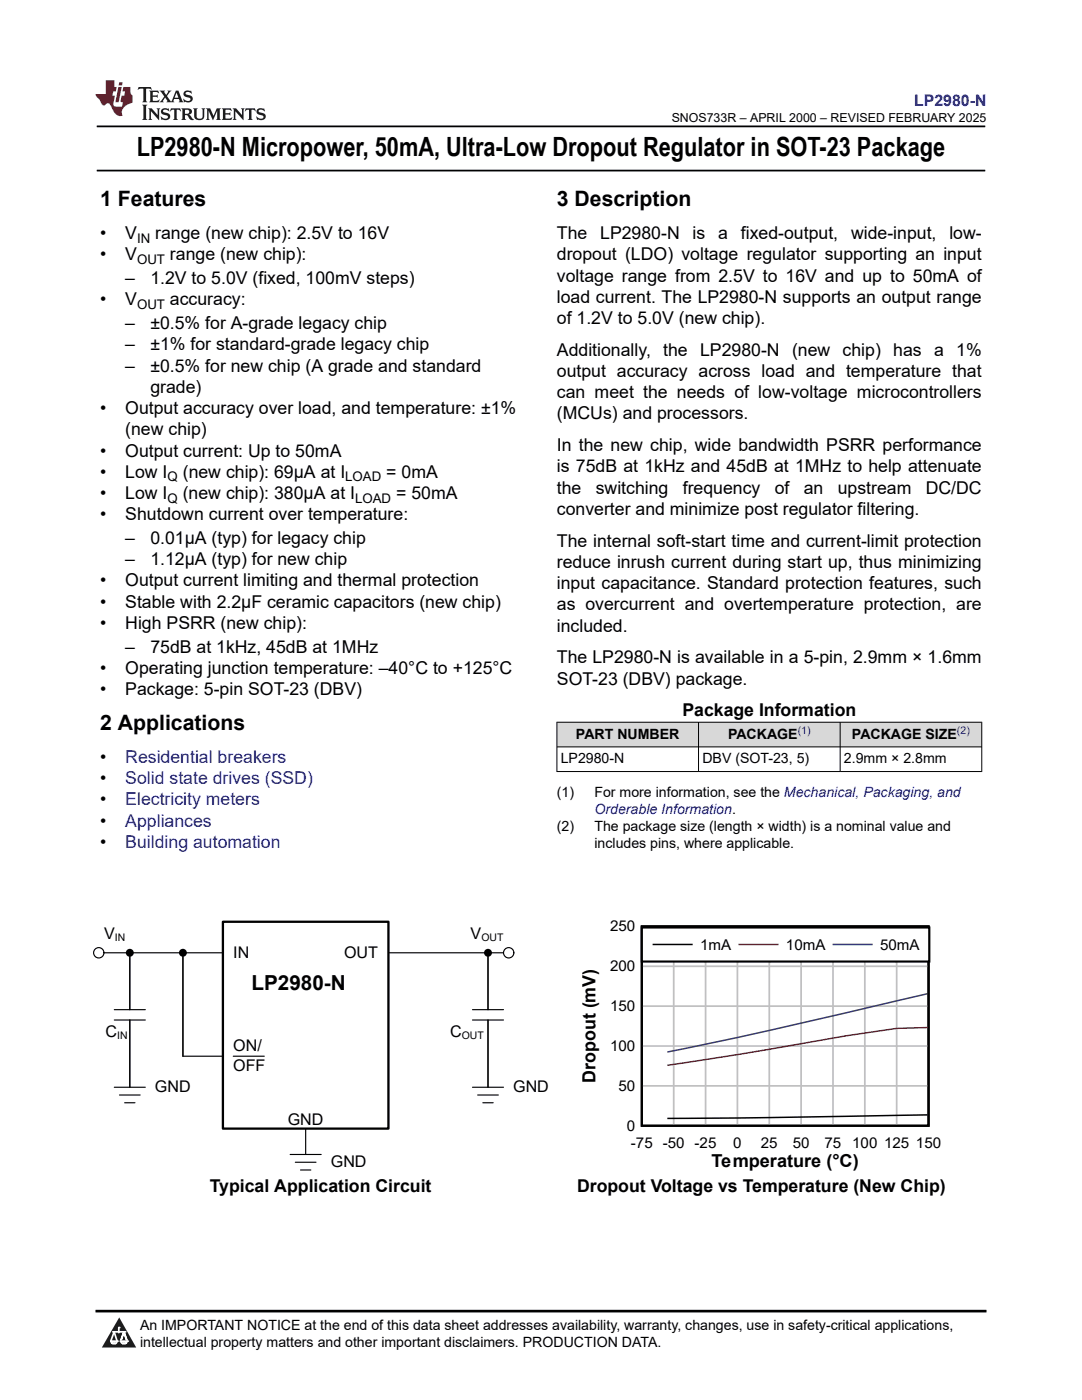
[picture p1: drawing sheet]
<svg xmlns="http://www.w3.org/2000/svg" width="216mm" height="279mm" viewBox="0 0 216 279" stroke-linecap="round" stroke-linejoin="round" font-family="sans-serif">
<defs><g id="words">
<text font-size="5.3" x="27.3" y="31.2">LP2980-N Micropower, 50mA, Ultra-Low Dropout Regulator in SOT-23 Package</text>
<g font-size="4.2">
<text x="20" y="41.2">1 Features</text>
<text x="111.1" y="41.2">3 Description</text>
<text x="20" y="145.7">2 Applications</text>
</g>
<text font-size="4.1" x="50.2" y="197.6">LP2980-N</text>
<g font-size="3.6">
<text x="118.8" y="216.1" transform="rotate(-90 118.8 216.1)">Dropout (mV)</text>
<text x="142" y="233">Temperature (°C)</text>
</g>
<g font-size="3.5">
<text x="20" y="47.7">•</text>
<text x="25" y="47.7">V</text>
<text x="31" y="47.7">range (new chip): 2.5V to 16V</text>
<text x="111.1" y="47.7">The</text>
<text x="119.8" y="47.7">LP2980-N</text>
<text x="138.2" y="47.7">is</text>
<text x="143.3" y="47.7">a</text>
<text x="147.8" y="47.7">fixed-output,</text>
<text x="169.8" y="47.7">wide-input,</text>
<text x="189.4" y="47.7">low-</text>
<text x="20" y="52">•</text>
<text x="25" y="52">V</text>
<text x="33.9" y="52">range (new chip):</text>
<text x="111.1" y="52">dropout (LDO) voltage regulator supporting an input</text>
<text x="25" y="56.7">–</text>
<text x="30" y="56.7">1.2V to 5.0V (fixed, 100mV steps)</text>
<text x="111.1" y="56.2">voltage range from 2.5V to 16V and up to 50mA of</text>
<text x="20" y="61">•</text>
<text x="25" y="65.7">–</text>
<text x="25" y="61">V</text>
<text x="30" y="65.7">±0.5% for A-grade legacy chip</text>
<text x="33.9" y="61">accuracy:</text>
<text x="111.1" y="60.4">load current. The LP2980-N supports an output range</text>
<text x="111.1" y="64.7">of 1.2V to 5.0V (new chip).</text>
<text x="25" y="69.9">–</text>
<text x="30" y="69.9">±1% for standard-grade legacy chip</text>
<text x="111.1" y="71">Additionally, the LP2980-N (new chip) has a 1%</text>
<text x="25" y="74.2">–</text>
<text x="30" y="74.2">±0.5% for new chip (A grade and standard</text>
<text x="111.1" y="75.2">output accuracy across load and temperature that</text>
<text x="20" y="82.6">•</text>
<text x="25" y="82.6">Output accuracy over load, and temperature: ±1%</text>
<text x="30" y="78.4">grade)</text>
<text x="111.1" y="79.5">can meet the needs of low-voltage microcontrollers</text>
<text x="111.1" y="83.7">(MCUs) and processors.</text>
<text x="25" y="86.9">(new chip)</text>
<text x="20" y="91.1">•</text>
<text x="20" y="95.3">•</text>
<text x="25" y="91.1">Output current: Up to 50mA</text>
<text x="25" y="95.3">Low I</text>
<text x="36.5" y="95.3">(new chip): 69μA at I</text>
<text x="77.1" y="95.3">= 0mA</text>
<text x="111.1" y="94.3">is 75dB at 1kHz and 45dB at 1MHz to help attenuate</text>
<text x="111.1" y="90.1">In the new chip, wide bandwidth PSRR performance</text>
<text x="20" y="99.6">•</text>
<text x="25" y="99.6">Low I</text>
<text x="36.5" y="99.6">(new chip): 380μA at I</text>
<text x="79" y="99.6">= 50mA</text>
<text x="111.1" y="98.5">the</text>
<text x="118.9" y="98.5">switching</text>
<text x="136.2" y="98.5">frequency</text>
<text x="154.6" y="98.5">of</text>
<text x="160.4" y="98.5">an</text>
<text x="167.2" y="98.5">upstream</text>
<text x="184.7" y="98.5">DC/DC</text>
<text x="20" y="103.8">•</text>
<text x="25" y="103.8">Shutdown current over temperature:</text>
<text x="111.1" y="102.8">converter and minimize post regulator filtering.</text>
<text x="25" y="108.6">–</text>
<text x="25" y="112.8">–</text>
<text x="30" y="108.6">0.01μA (typ) for legacy chip</text>
<text x="30" y="112.8">1.12μA (typ) for new chip</text>
<text x="111.1" y="109.1">The internal soft-start time and current-limit protection</text>
<text x="111.1" y="113.3">reduce inrush current during start up, thus minimizing</text>
<text x="20" y="117">•</text>
<text x="25" y="117">Output current limiting and thermal protection</text>
<text x="111.1" y="117.6">input capacitance. Standard protection features, such</text>
<text x="20" y="121.3">•</text>
<text x="20" y="125.5">•</text>
<text x="25" y="121.3">Stable with 2.2µF ceramic capacitors (new chip)</text>
<text x="25" y="125.5">High PSRR (new chip):</text>
<text x="111.1" y="121.8">as overcurrent and overtemperature protection, are</text>
<text x="25" y="130.3">–</text>
<text x="30" y="130.3">75dB at 1kHz, 45dB at 1MHz</text>
<text x="111.1" y="126">included.</text>
<text x="20" y="134.5">•</text>
<text x="25" y="134.5">Operating junction temperature: –40°C to +125°C</text>
<text x="111.1" y="136.6">SOT-23 (DBV) package.</text>
<text x="111.1" y="132.4">The LP2980-N is available in a 5-pin, 2.9mm × 1.6mm</text>
<text x="20" y="138.7">•</text>
<text x="25" y="138.7">Package: 5-pin SOT-23 (DBV)</text>
<text x="136.2" y="143">Package Information</text>
<text x="20" y="152.3">•</text>
<text x="20" y="156.5">•</text>
<text x="20" y="160.8">•</text>
<text x="20" y="165">•</text>
<text x="20" y="169.2">•</text>
<text x="41.9" y="238">Typical Application Circuit</text>
<text x="115.1" y="238">Dropout Voltage vs Temperature (New Chip)</text>
</g>
<g font-size="3.5" fill="#00f">
<text x="25" y="152.3">Residential breakers</text>
<text x="25" y="156.5">Solid state drives (SSD)</text>
<text x="25" y="160.8">Electricity meters</text>
<text x="25" y="165">Appliances</text>
<text x="25" y="169.2">Building automation</text>
</g>
<text font-size="3.2" fill="#00f" x="182.4" y="21.1">LP2980-N</text>
<g font-size="3.2">
<text x="20.8" y="187.3">V</text>
<text x="46.5" y="191.1">IN</text>
<text x="68.7" y="191.1">OUT</text>
<text x="93.9" y="187.3">V</text>
<text x="21.1" y="206.9">C</text>
<text x="46.5" y="209.8">ON/</text>
<text x="89.8" y="206.9">C</text>
<text x="46.5" y="213.7">OFF</text>
<text x="30.9" y="217.9">GND</text>
<text x="102.4" y="217.9">GND</text>
<text x="57.4" y="224.5">GND</text>
<text x="66" y="232.9">GND</text>
</g>
<g font-size="3">
<text x="121.7" y="185.9">250</text>
<text x="139.7" y="189.6">1</text>
<text x="141.4" y="189.6">mA</text>
<text x="156.8" y="189.6">10</text>
<text x="160.2" y="189.6">mA</text>
<text x="175.6" y="189.6">50</text>
<text x="179" y="189.6">mA</text>
<text x="121.7" y="193.8">200</text>
<text x="121.7" y="201.8">150</text>
<text x="121.7" y="209.7">100</text>
<text x="123.4" y="217.7">50</text>
<text x="125.1" y="225.6">0</text>
<text x="125.9" y="229">-75 -50 -25</text>
<text x="146.3" y="229">0</text>
<text x="151.8" y="229">25</text>
<text x="158.2" y="229">50</text>
<text x="164.5" y="229">75</text>
<text x="170.1" y="229">100</text>
<text x="176.4" y="229">125</text>
<text x="182.8" y="229">150</text>
</g>
<g font-size="2.8">
<text x="114.9" y="147.4">PART NUMBER</text>
<text x="145.3" y="147.4">PACKAGE</text>
<text x="170" y="147.4">PACKAGE SIZE</text>
<text x="111.9" y="152.3">LP2980-N</text>
<text x="140.2" y="152.3">DBV (SOT-23, 5)</text>
<text x="168.4" y="152.3">2.9mm × 2.8mm</text>
<text x="111.1" y="159.1">(1)</text>
<text x="118.6" y="159.1">For more information, see the Mechanical, Packaging, and</text>
<text x="111.1" y="165.9">(2)</text>
<text x="118.6" y="165.9">The package size (length × width) is a nominal value and</text>
<text x="118.6" y="169.3">includes pins, where applicable.</text>
<text x="27.9" y="265.5">An IMPORTANT NOTICE at the end of this data sheet addresses availability, warranty, changes, use in safety-critical applications,</text>
<text x="27.9" y="268.9">intellectual property matters and other important disclaimers. PRODUCTION DATA.</text>
</g>
<text font-size="2.8" fill="#00f" x="118.6" y="162.5">Orderable Information.</text>
<g font-size="2.6">
<text x="27.4" y="48.4">IN</text>
<text x="27.4" y="52.7">OUT</text>
<text x="27.4" y="61.7">OUT</text>
<text x="33.4" y="100.3">Q</text>
<text x="33.4" y="96.1">Q</text>
<text x="68.9" y="96.1">LOAD</text>
<text x="70.9" y="100.3">LOAD</text>
</g>
<text font-size="2.5" x="134" y="24.3">SNOS733R – APRIL 2000 – REVISED FEBRUARY 2025</text>
<g font-size="2.1" fill="#00f">
<text x="159.2" y="146.5">(1)</text>
<text x="191" y="146.5">(2)</text>
</g>
<g font-size="2.1">
<text x="22.9" y="187.8">IN</text>
<text x="96.1" y="187.8">OUT</text>
<text x="23.4" y="207.4">IN</text>
<text x="92.1" y="207.4">OUT</text>
</g>
</g></defs>
<path d="M19.3 25.2h177.3M19.3 34h177.3" fill="none" stroke="#000" stroke-width=".35"/>
<g fill="#d8d8d8">
<path d="M111.1 144.1h84.8v5h-84.8z" fill-rule="evenodd"/>
<path d="M111.2 144.2h28.1v4.8h-28.1z" fill-rule="evenodd"/>
<path d="M139.4 144.2h28.2v4.8h-28.2z" fill-rule="evenodd"/>
<path d="M167.7 144.2h28.1v4.8h-28.1z" fill-rule="evenodd"/>
</g>
<path d="M111.1 144.1h84.9M111.1 149.1h84.9M111.1 154h84.9M111.1 144.1v9.9M139.4 144.1v9.9M167.6 144.1v9.9M195.9 144.1v9.9" fill="none" stroke="#000" stroke-width=".2"/>
<path d="M44.5 184h33v41.2h-33z" fill-rule="evenodd" fill="#fff"/>
<path d="M44.5 184h33v41.2h-33z" fill="none" stroke="#000" stroke-width=".46"/>
<path d="M19.8 190.1h24.7M25.9 190.1v11.4M36.5 190.1v20.7h8M77.5 190.1h24.6M22.8 203.6h6.2M22.8 201.5h6.2M25.9 203.6v13.4" fill="none" stroke="#000" stroke-width=".23"/>
<circle cx="19.7" cy="190.1" r="1.03" fill="#fff"/>
<g fill="none" stroke="#000" stroke-width=".23">
<path d="M25.9 190.9v10.6M36.5 190.9v19.9M97.4 190.1v11.4M22.8 217h6.2M23.8 218.5h4.2M25.9 203.6v13.4M94.3 203.6h6.2M94.3 201.5h6.2M97.4 203.6v13.4M24.9 220.1h2M57.9 230.4h6.2M58.9 232h4.2"/>
<path d="M60 233.5h2M61 225.2v5.2"/>
<circle cx="19.7" cy="190.1" r="1.03"/>
</g>
<g fill="#000">
<circle cx="25.9" cy="190.2" r=".79"/>
<circle cx="36.5" cy="190.1" r=".79"/>
</g>
<circle cx="101.5" cy="190.1" r="1.03" fill="#fff"/>
<g fill="none" stroke="#000" stroke-width=".23">
<path d="M97.4 190.9v10.6M46.5 210.8h6.2M94.3 217h6.2M95.3 218.5h4.1M97.4 203.6v13.4M96.3 220.1h2.1"/>
<circle cx="101.5" cy="190.1" r="1.03"/>
</g>
<circle cx="97.4" cy="190.2" r=".79" fill="#000"/>
<path d="M128.1 184.9h57.2v39.8h-57.2z" fill="none" stroke="#000" stroke-width=".43"/>
<path d="M128.1 192.8h57.2M134.4 184.9v39.8M140.8 184.9v39.8M147.1 184.9v39.8M153.5 184.9v39.8M159.8 184.9v39.8M166.2 184.9v39.8M172.6 184.9v39.8M178.9 184.9v39.8M128.1 216.7h57.2M128.1 208.8h57.2M128.1 200.8h57.2" fill="none" stroke="#c0c0c0" stroke-width=".35"/>
<path d="M185.1 222.5l-31.6 .5-20.3 .2" fill="none" stroke="#000" stroke-width=".3"/>
<path d="M185.1 205.1l-6.2 .1-10.2 1.5a897.3 897.3 0 0 1-35.5 5.9" fill="none" stroke="#f00" stroke-width=".3"/>
<path d="M185.1 198.3l-6.2 1.4a1202 1202 0 0 1-45.7 10.3" fill="none" stroke="#156" stroke-width=".3"/>
<path d="M128.1 185.1h57.3v6.8h-57.3z" fill-rule="evenodd" fill="#fff"/>
<path d="M128.1 185.1h57.3v6.8h-57.3z" fill="none" stroke="#000" stroke-width=".43"/>
<path d="M130.4 188.5h7.7" fill="none" stroke="#000" stroke-width=".3"/>
<path d="M147.5 188.5h7.7" fill="none" stroke="#f00" stroke-width=".3"/>
<path d="M166.3 188.5h7.7" fill="none" stroke="#156" stroke-width=".3"/>
<path d="M0 0h215.9v23.8h-215.9z" fill-rule="evenodd" fill="#fff"/>
<path d="M27.7 17.4l-.2 .6 .5-.3h.6v.2v2.1l-.2 .4h1l-.2-.4v-2.1v-.2h.5l.5 .3-.1-.6zM29.8 18.1l.2 .4v1.5l-.2 .4h1.9l.1-.6a1.08 1.08 0 0 1-1.3 .2v-.7h.6l.4 .2v-.6l-.4 .2h-.6v-.6l.2-.1a1 1 0 0 1 1 .2l-.1-.5zM31.8 18.1l1 1.1-1 1.2h.9l-.2-.2 .4-.7 .5 .7-.2 .2h1.6l-.2-.2 .1-.4h1l.1 .4-.1 .2h.9l-.2-.3-.8-2h-.5l-1 2.2-.8-1.1 .9-1.1h-.8l.2 .2-.5 .7-.3-.7 .1-.2zM35.2 18.5l.4 1h-.8zM36.8 18.2a.65 .65 0 0 0-.2 .8 .65 .65 0 0 0 .6 .4l.7 .2 .1 .2a.79 .79 0 0 1-.7 .4 .79 .79 0 0 1-.7-.5l.1 .7 .2-.1a.93 .93 0 0 0 1.1 .1 .93 .93 0 0 0 .4-1 1.46 1.46 0 0 0-1.2-.6l-.1-.3a1.09 1.09 0 0 1 1.2 .2l-.2-.6-.1 .1-.6-.2zM28.4 20.9l.2 .4v2.3l-.2 .3h1l-.2-.3v-2.3l.2-.4zM29.6 21.6l.2 .4v1.6l-.2 .3h.8l-.3-.3v-1.4l1.7 1.8v-2l.2-.4h-.8l.2 .2 .1 1.1-1.2-1.3zM32.3 21.8a.65 .65 0 0 0-.2 .7 .65 .65 0 0 0 .7 .4l.6 .2 .1 .2a.79 .79 0 0 1-.7 .4 .79 .79 0 0 1-.7-.5l.1 .7 .2-.1a.93 .93 0 0 0 1.1 .1 .93 .93 0 0 0 .4-.9 1.46 1.46 0 0 0-1.2-.6l-.1-.4a1.09 1.09 0 0 1 1.2 .2l-.2-.6-.1 .1-.6-.1zM34.1 21.6l-.1 .7a.63 .63 0 0 1 .7-.4l.1 1.7-.3 .3h1l-.2-.3v-1.7a.66 .66 0 0 1 .8 .4l-.1-.7zM36.2 21.6l.2 .4v1.6l-.2 .3h.9l-.2-.2v-.7h.5l.1 .2a.79 .79 0 0 0 1.2 .6l-1-.9a.61 .61 0 0 0 .6-.6 .61 .61 0 0 0-.5-.6zM36.9 21.9h.2a.47 .47 0 0 1 .5 .1 .47 .47 0 0 1 .1 .5l-.2 .2h-.6zM38.5 21.6l.2 .2a2.27 2.27 0 0 0 .4 2 1.04 1.04 0 0 0 1.7-.7v-1.3l.2-.2h-.8l.2 .4v1.1a.6 .6 0 0 1-.6 .6 .6 .6 0 0 1-.6-.6v-1.1l.3-.4zM41.1 21.6l.2 .4v1.6l-.2 .3h.7l-.2-.3v-1.5l.9 1.9 .8-1.9v1.5l-.2 .3h1l-.3-.3v-1.6l.3-.4h-.8l-.7 1.5-.7-1.5zM44.3 21.6l.2 .4v1.6l-.2 .3h1.9l.1-.5a1.09 1.09 0 0 1-1.3 .1v-.6h.6l.4 .1v-.6l-.4 .2h-.6v-.6l.2-.1a1.01 1.01 0 0 1 1 .3l-.1-.6zM46.4 21.6l.3 .4v1.6l-.3 .3h.8l-.2-.3v-1.4l1.6 1.8v-2l.2-.4h-.7l.2 .2v1.1l-1.2-1.3zM49 21.6l-.1 .7a.63 .63 0 0 1 .8-.4v1.7l-.3 .3h1l-.2-.3v-1.7a.66 .66 0 0 1 .8 .4l-.1-.7zM51.4 21.8a.65 .65 0 0 0-.2 .7 .65 .65 0 0 0 .6 .4l.6 .2 .2 .2a.79 .79 0 0 1-.8 .4 .79 .79 0 0 1-.6-.5l.1 .7 .2-.1a.93 .93 0 0 0 1 .1 .93 .93 0 0 0 .5-.9 1.46 1.46 0 0 0-1.3-.6l-.1-.4a1.09 1.09 0 0 1 1.3 .2l-.2-.6-.2 .1-.5-.1z" fill="#231f20"/>
<path d="M21.1 16v2.8h-2.1l.1 .3 .9 1a.95 .95 0 0 0 .9 .9 .59 .59 0 0 1 .6-.4 .59 .59 0 0 1 .5 .4l.4 .8a1.59 1.59 0 0 0 2.1 1.3 1.61 1.61 0 0 1 1-2.2l1-.4-.1-1.5a1.59 1.59 0 0 1-.4-1.6h-1.4l-.2 .9h.5l-.1 .8h-.5l-.2 1v.2l.4 .1-.2 .9h-.6a.73 .73 0 0 1-1.1-.7l.3-1.5h-.5l.2-.8h.5l.2-.9h-.5v-1.4zM23.6 17.4l-.6 3h.7l.6-3zM23.8 16.4l-.1 .7h.7l.1-.7z" fill="#ed1c24"/>
<path d="M0 261.4h215.9v18h-215.9z" fill-rule="evenodd" fill="#fff"/>
<path d="M23.8 262.9l3.4 6h-6.9z" fill="#231f20"/>
<path d="M22.1 267.7h1.3l-.4 .5h-.3a.55 .55 0 0 1-.6-.5z" fill-rule="evenodd" fill="#fff"/>
<path d="M22.1 267.7h1.3l-.4 .5h-.3a.55 .55 0 0 1-.6-.5z" fill="none" stroke="#231f20" stroke-width=".34"/>
<path d="M22.1 267.7h1.3l-.4 .5h-.5zM23.7 265.9h.1M23.7 264.9v1z" fill="none" stroke="#fff" stroke-width=".34"/>
<circle cx="23.7" cy="264.9" r=".17" fill="#fff"/>
<path d="M22.6 265.8h.1M22.6 265.8h2.3z" fill="none" stroke="#fff" stroke-width=".34"/>
<circle cx="24.9" cy="265.8" r=".17" fill="#fff"/>
<path d="M24 267.7h.1" fill="none" stroke="#fff" stroke-width=".34"/>
<path d="M24.7 265.8l-.7 1.9z" fill="#fff"/>
<path d="M24.7 265.8l-.7 1.9z" fill="none" stroke="#fff" stroke-width=".34"/>
<path d="M24.7 265.8l.7 1.9z" fill="#fff"/>
<path d="M24.7 265.8l.7 1.9zM25.3 267.7h.1" fill="none" stroke="#fff" stroke-width=".34"/>
<circle cx="22.1" cy="267.7" r=".17" fill="#fff"/>
<path d="M22.8 265.8l-.7 1.9zM22.8 265.8l.6 1.9z" fill="none" stroke="#fff" stroke-width=".34"/>
<circle cx="23.4" cy="267.7" r=".17" fill="#fff"/>
<path d="M24.1 267.7h1.3a.65 .65 0 0 1-.6 .5 .65 .65 0 0 1-.7-.5z" fill-rule="evenodd" fill="#fff"/>
<path d="M24.1 267.7h1.3a.65 .65 0 0 1-.6 .5 .65 .65 0 0 1-.7-.5z" fill="none" stroke="#231f20" stroke-width=".34"/>
<path d="M24 267.7h.1M24.1 267.7h1.3l-.4 .5h-.5z" fill="none" stroke="#fff" stroke-width=".34"/>
<circle cx="25.4" cy="267.7" r=".17" fill="#fff"/>
<path d="M19 261.7h177.8" fill="none" stroke="#000" stroke-width=".53"/>
<use href="#words"/>
</svg>
